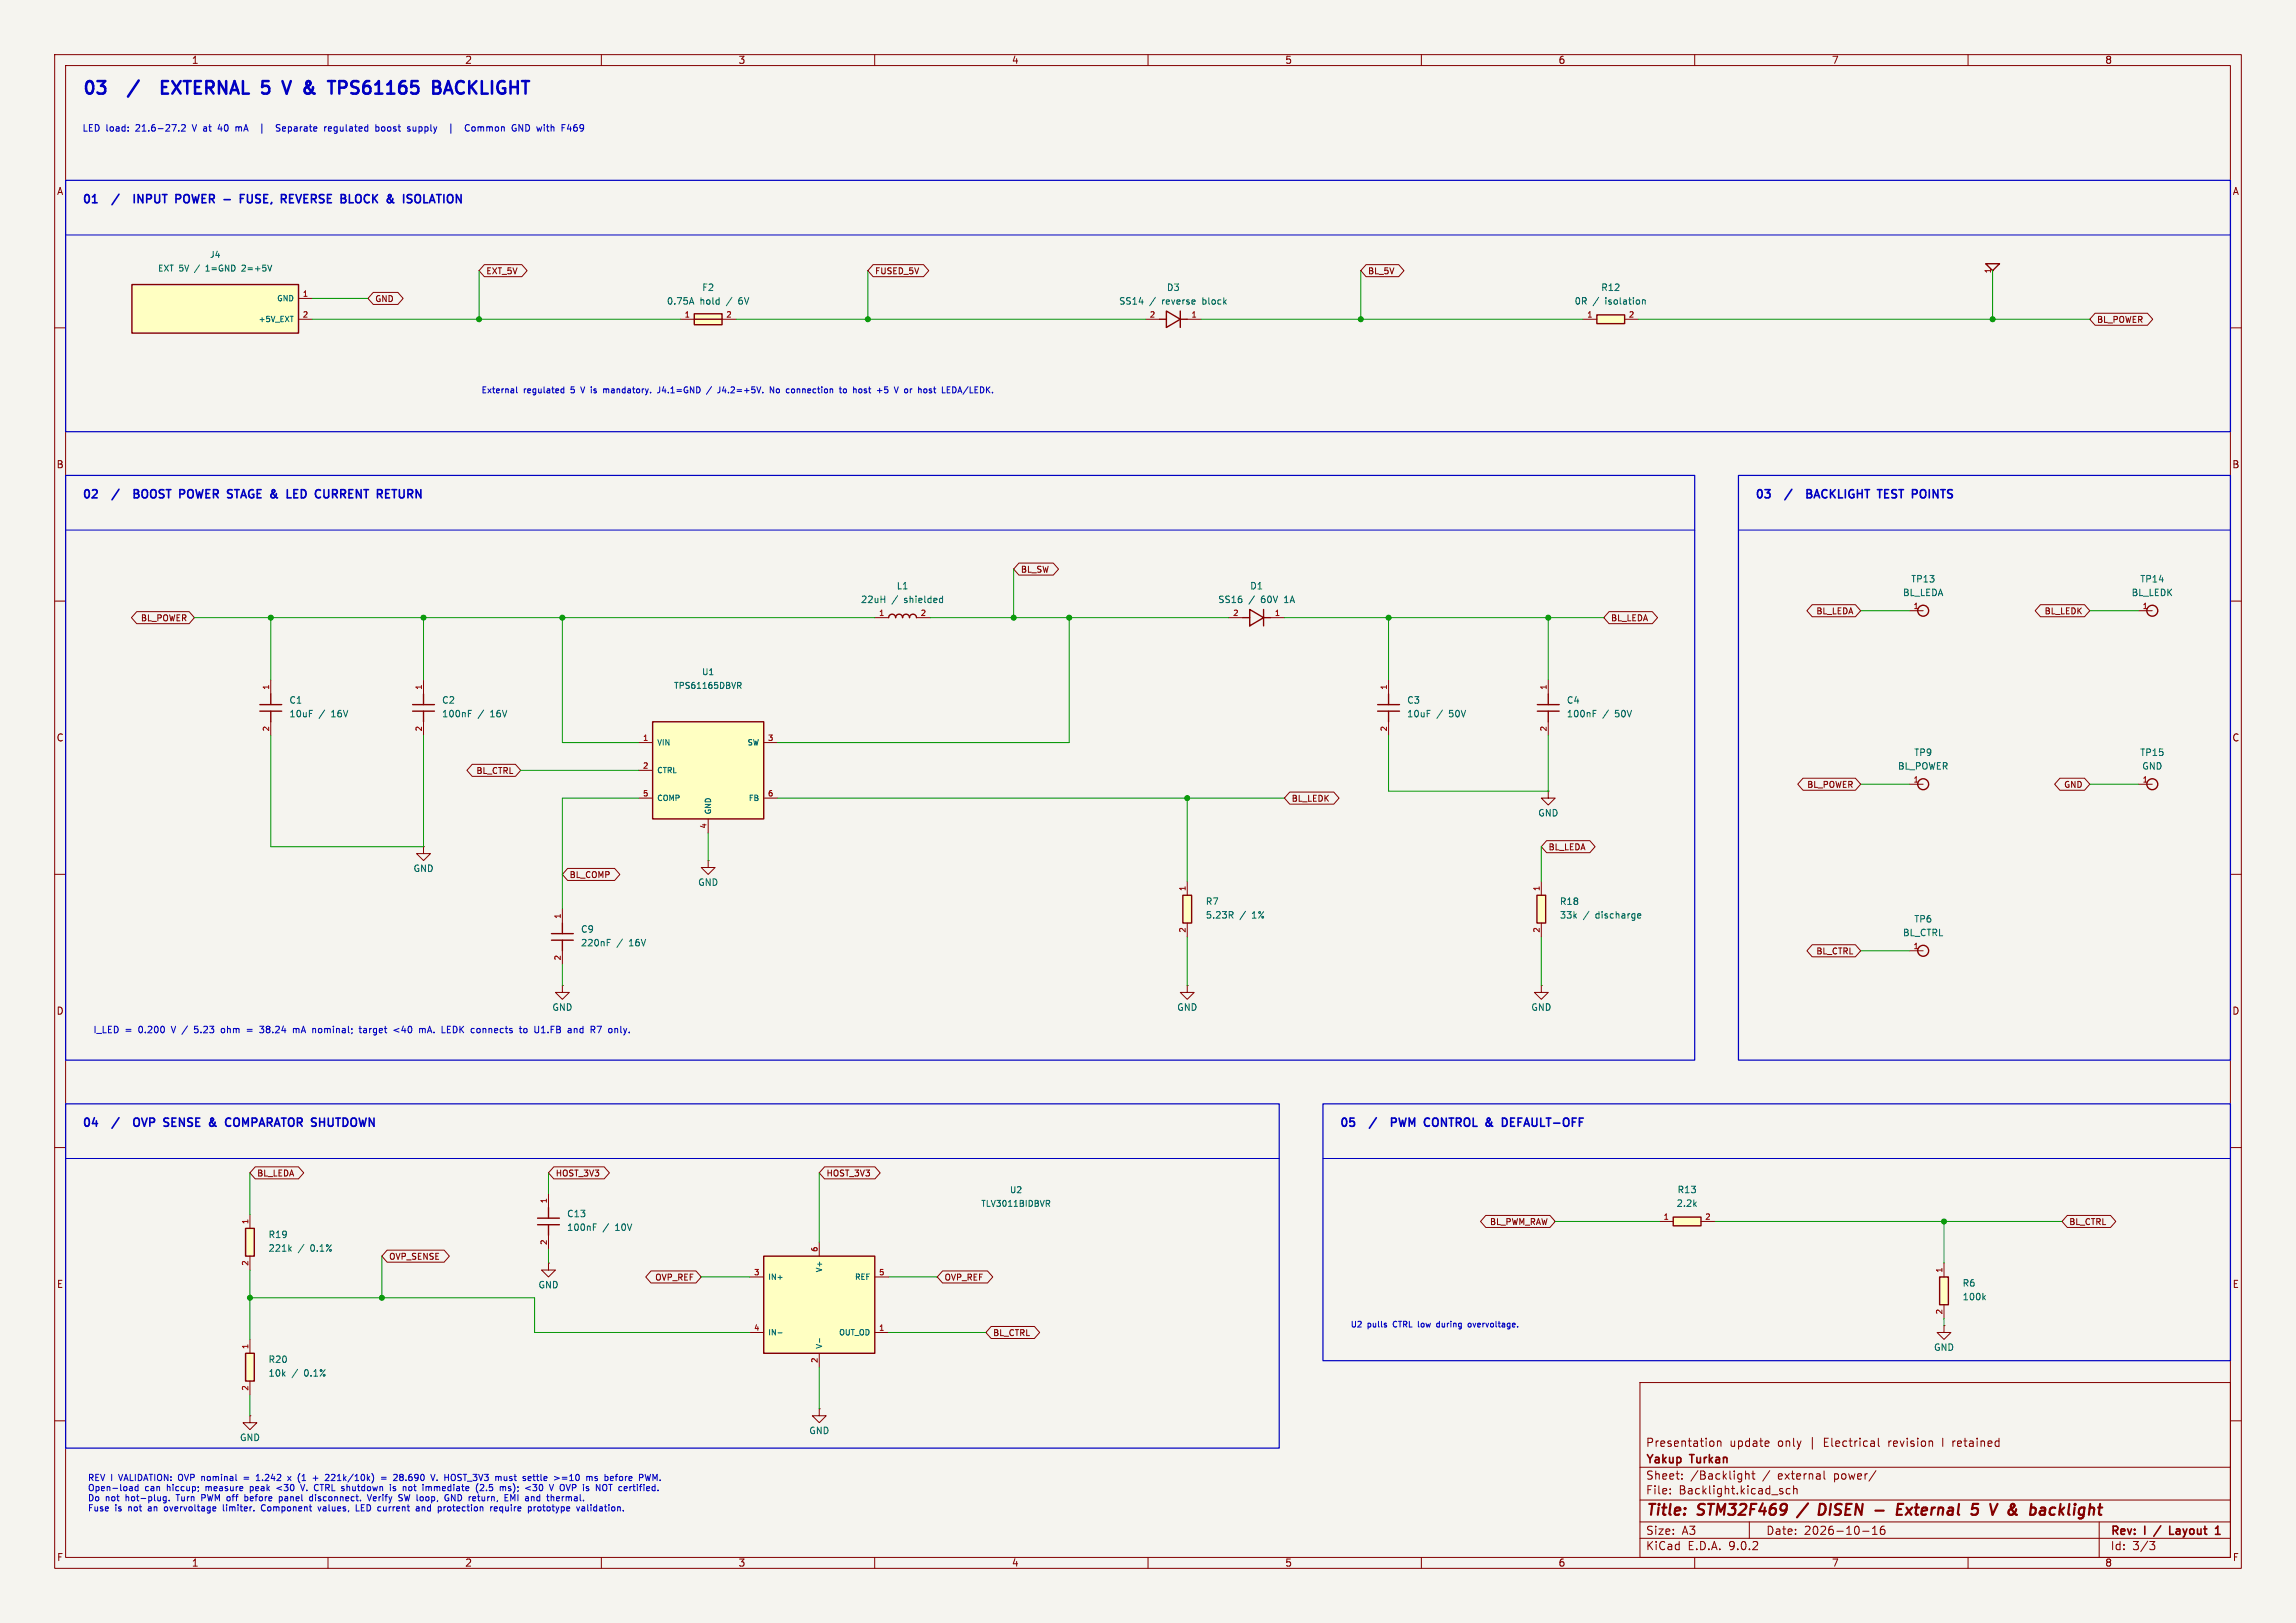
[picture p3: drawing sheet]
<svg xmlns="http://www.w3.org/2000/svg" width="420mm" height="297mm" viewBox="0 0 420 297" stroke-linecap="round" stroke-linejoin="round" font-family="sans-serif">
<defs><g id="words">
<g font-size="3.2" fill="#0000c2">
<text x="15" y="18.4">03</text>
<text x="32.5" y="18.4">EXTERNAL 5</text>
<text x="56.7" y="18.4">V</text>
<text x="61.3" y="18.4">&amp;</text>
<text x="66.8" y="18.4">TPS61165</text>
<text x="86.7" y="18.4">BACKLIGHT</text>
</g>
<g font-size="2.8" fill="#840000">
<text x="301" y="277.9">Title:</text>
<text x="310.6" y="277.9">STM32F469</text>
<text x="334.3" y="277.9">DISEN</text>
<text x="350.2" y="277.9">External</text>
<text x="364.7" y="277.9">5</text>
<text x="369" y="277.9">V &amp;</text>
<text x="377.8" y="277.9">backlight</text>
</g>
<g font-size="2.1" fill="#0000c2">
<text x="15" y="38">01</text>
<text x="26.4" y="38">INPUT</text>
<text x="34.6" y="38">POWER</text>
<text x="44" y="38">-</text>
<text x="47.6" y="38">FUSE,</text>
<text x="55.7" y="38">REVERSE</text>
<text x="67.3" y="38">BLOCK</text>
<text x="76.3" y="38">&amp;</text>
<text x="79.9" y="38">ISOLATION</text>
<text x="15" y="92">02</text>
<text x="26.4" y="92">BOOST</text>
<text x="35.4" y="92">POWER</text>
<text x="44.7" y="92">STAGE &amp;</text>
<text x="56.8" y="92">LED</text>
<text x="62.6" y="92">CURRENT</text>
<text x="74.5" y="92">RETURN</text>
<text x="321" y="92">03</text>
<text x="332.4" y="92">BACKLIGHT TEST</text>
<text x="352.9" y="92">POINTS</text>
<text x="15" y="207">04</text>
<text x="26.4" y="207">OVP</text>
<text x="32.5" y="207">SENSE</text>
<text x="41.4" y="207">&amp;</text>
<text x="45" y="207">COMPARATOR SHUTDOWN</text>
<text x="245" y="207">05</text>
<text x="256.4" y="207">PWM</text>
<text x="263.1" y="207">CONTROL</text>
<text x="274.9" y="207">&amp;</text>
<text x="278.5" y="207">DEFAULT-OFF</text>
</g>
<g font-size="2.1" fill="#840000">
<text x="301" y="268.2">Yakup</text>
<text x="301" y="265">Presentation</text>
<text x="309.3" y="268.2">Turkan</text>
<text x="316.4" y="265">update</text>
<text x="325.2" y="265">only</text>
<text x="331.2" y="265">|</text>
<text x="333.9" y="265">Electrical</text>
<text x="345.8" y="265">revision</text>
<text x="355.9" y="265">I retained</text>
<text x="301" y="273.7">File:</text>
<text x="301" y="271">Sheet:</text>
<text x="307.1" y="273.7">Backlight.kicad_sch</text>
<text x="309.2" y="271">/Backlight</text>
<text x="322.5" y="271">/</text>
<text x="325.4" y="271">external</text>
<text x="335.8" y="271">power/</text>
<text x="301" y="281.1">Size:</text>
<text x="307.6" y="281.1">A3</text>
<text x="323" y="281.1">Date:</text>
<text x="330" y="281.1">2026-10-16</text>
<text x="386" y="281.3">Rev:</text>
<text x="392.4" y="281.3">I</text>
<text x="398.1" y="281.3">Layout</text>
<text x="301" y="283.9">KiCad</text>
<text x="308.7" y="283.9">E.D.A.</text>
<text x="316.3" y="283.9">9.0.2</text>
<text x="386" y="283.9">Id:</text>
<text x="390.1" y="283.9">3/3</text>
</g>
<g font-size="1.8" fill="#840000">
<text x="35" y="11.9">1</text>
<text x="85" y="11.9">2</text>
<text x="135" y="11.9">3</text>
<text x="185" y="11.9">4</text>
<text x="235" y="11.9">5</text>
<text x="285" y="11.9">6</text>
<text x="335" y="11.9">7</text>
<text x="385" y="11.9">8</text>
<text x="10.3" y="35.9">A</text>
<text x="408.3" y="35.9">A</text>
<text x="10.3" y="85.9">B</text>
<text x="408.2" y="85.9">B</text>
<text x="10.3" y="135.9">C</text>
<text x="408.2" y="135.9">C</text>
<text x="10.3" y="185.9">D</text>
<text x="408.2" y="185.9">D</text>
<text x="10.3" y="235.9">E</text>
<text x="408.3" y="235.9">E</text>
<text x="10.3" y="285.9">F</text>
<text x="35" y="286.9">1</text>
<text x="85" y="286.9">2</text>
<text x="135" y="286.9">3</text>
<text x="185" y="286.9">4</text>
<text x="235" y="286.9">5</text>
<text x="285" y="286.9">6</text>
<text x="335" y="286.9">7</text>
<text x="385" y="286.9">8</text>
<text x="408.3" y="285.9">F</text>
</g>
<g font-size="1.7" fill="#0000c2">
<text x="15" y="24.4">LED load:</text>
<text x="25" y="24.4">21.6-27.2</text>
<text x="35.6" y="24.4">V at</text>
<text x="40.7" y="24.4">40</text>
<text x="44.1" y="24.4">mA</text>
<text x="52.4" y="24.4">Separate</text>
<text x="61.4" y="24.4">regulated</text>
<text x="71" y="24.4">boost</text>
<text x="77" y="24.4">supply</text>
<text x="85.1" y="24.4">|</text>
<text x="88.5" y="24.4">Common</text>
<text x="97.3" y="24.4">GND with</text>
<text x="106.8" y="24.4">F469</text>
<text x="17" y="189.4">I_LED</text>
<text x="22.9" y="189.4">=</text>
<text x="25.5" y="189.4">0.200</text>
<text x="31.8" y="189.4">V /</text>
<text x="36.3" y="189.4">5.23</text>
<text x="41.4" y="189.4">ohm</text>
<text x="46.3" y="189.4">=</text>
<text x="49" y="189.4">38.24</text>
<text x="55.2" y="189.4">mA</text>
<text x="59" y="189.4">nominal;</text>
<text x="67.8" y="189.4">target</text>
<text x="74.3" y="189.4">&lt;40</text>
<text x="79.2" y="189.4">mA.</text>
<text x="83.5" y="189.4">LEDK</text>
<text x="89.1" y="189.4">connects</text>
<text x="98.2" y="189.4">to</text>
<text x="101.2" y="189.4">U1.FB</text>
<text x="107.5" y="189.4">and</text>
<text x="111.9" y="189.4">R7</text>
<text x="115.3" y="189.4">only.</text>
</g>
<g font-size="1.7" fill="#006464">
<text x="128.3" y="53.4">F2</text>
<text x="213.3" y="53.4">D3</text>
<text x="292.8" y="53.4">R12</text>
<text x="121.9" y="55.9">0.75A</text>
<text x="128" y="55.9">hold</text>
<text x="133.1" y="55.9">/</text>
<text x="135.5" y="55.9">6V</text>
<text x="204.6" y="55.9">SS14</text>
<text x="210.3" y="55.9">/</text>
<text x="212.7" y="55.9">reverse</text>
<text x="220.3" y="55.9">block</text>
<text x="287.9" y="55.9">0R</text>
<text x="291.4" y="55.9">/</text>
<text x="293.8" y="55.9">isolation</text>
<text x="349.5" y="106.8">TP13</text>
<text x="391.4" y="106.8">TP14</text>
<text x="157.4" y="110.6">22uH</text>
<text x="163.2" y="110.6">/</text>
<text x="163.9" y="108.1">L1</text>
<text x="165.5" y="110.6">shielded</text>
<text x="222.7" y="110.6">SS16</text>
<text x="228.4" y="110.6">/</text>
<text x="228.6" y="108.1">D1</text>
<text x="230.8" y="110.6">60V</text>
<text x="235.3" y="110.6">1A</text>
<text x="348" y="109.3">BL_LEDA</text>
<text x="389.8" y="109.3">BL_LEDK</text>
<text x="52.8" y="129">C1</text>
<text x="52.8" y="131.5">10uF</text>
<text x="58.4" y="131.5">/</text>
<text x="60.7" y="131.5">16V</text>
<text x="80.8" y="129">C2</text>
<text x="80.8" y="131.5">100nF</text>
<text x="87.4" y="131.5">/</text>
<text x="89.8" y="131.5">16V</text>
<text x="257.3" y="129">C3</text>
<text x="257.3" y="131.5">10uF</text>
<text x="262.8" y="131.5">/</text>
<text x="265.2" y="131.5">50V</text>
<text x="286.5" y="129">C4</text>
<text x="286.5" y="131.5">100nF</text>
<text x="293.2" y="131.5">/</text>
<text x="295.6" y="131.5">50V</text>
<text x="347.1" y="141">BL_POWER</text>
<text x="350.1" y="138.5">TP9</text>
<text x="391.4" y="138.5">TP15</text>
<text x="391.8" y="141">GND</text>
<text x="281.3" y="149.6">GND</text>
<text x="75.5" y="159.8">GND</text>
<text x="127.6" y="162.3">GND</text>
<text x="220.5" y="165.8">R7</text>
<text x="285.2" y="165.8">R18</text>
<text x="106.2" y="170.9">C9</text>
<text x="106.2" y="173.4">220nF</text>
<text x="112.8" y="173.4">/</text>
<text x="115.2" y="173.4">16V</text>
<text x="220.5" y="168.3">5.23R</text>
<text x="226.8" y="168.3">/</text>
<text x="229.2" y="168.3">1%</text>
<text x="285.2" y="168.3">33k</text>
<text x="289.6" y="168.3">/</text>
<text x="292" y="168.3">discharge</text>
<text x="348" y="171.5">BL_CTRL</text>
<text x="350.1" y="169">TP6</text>
<text x="100.9" y="185.2">GND</text>
<text x="215.2" y="185.2">GND</text>
<text x="280" y="185.2">GND</text>
<text x="306.6" y="221">2.2k</text>
<text x="306.8" y="218.5">R13</text>
<text x="49" y="226.8">R19</text>
<text x="103.6" y="225.4">100nF</text>
<text x="103.6" y="222.9">C13</text>
<text x="110.3" y="225.4">/</text>
<text x="112.7" y="225.4">10V</text>
<text x="49" y="229.3">221k</text>
<text x="54.5" y="229.3">/</text>
<text x="56.9" y="229.3">0.1%</text>
<text x="98.4" y="236">GND</text>
<text x="358.9" y="235.6">R6</text>
<text x="358.9" y="238.1">100k</text>
<text x="49" y="249.6">R20</text>
<text x="353.7" y="247.4">GND</text>
<text x="49" y="252.1">10k</text>
<text x="53.4" y="252.1">/</text>
<text x="55.8" y="252.1">0.1%</text>
<text x="43.8" y="263.9">GND</text>
<text x="147.9" y="262.6">GND</text>
</g>
<g font-size="1.6" fill="#0000c2">
<text x="16" y="271.4">REV I</text>
<text x="16" y="273.2">Open-load</text>
<text x="16" y="275.1">Do</text>
<text x="19.3" y="275.1">not</text>
<text x="21.9" y="271.4">VALIDATION: OVP nominal</text>
<text x="23.1" y="275.1">hot-plug.</text>
<text x="26.5" y="273.2">can</text>
<text x="30.7" y="273.2">hiccup;</text>
<text x="32.7" y="275.1">Turn</text>
<text x="37.4" y="275.1">PWM off</text>
<text x="38" y="273.2">measure</text>
<text x="45.8" y="275.1">before</text>
<text x="46.3" y="273.2">peak</text>
<text x="47.9" y="271.4">1.242</text>
<text x="51.4" y="273.2">&lt;30</text>
<text x="52.3" y="275.1">panel</text>
<text x="54" y="271.4">x</text>
<text x="56" y="271.4">(1</text>
<text x="56.1" y="273.2">V.</text>
<text x="58.1" y="275.1">disconnect.</text>
<text x="58.8" y="273.2">CTRL shutdown</text>
<text x="59" y="271.4">+</text>
<text x="61.5" y="271.4">221k/10k)</text>
<text x="69" y="275.1">Verify</text>
<text x="71.9" y="271.4">=</text>
<text x="73.1" y="273.2">is</text>
<text x="74.4" y="271.4">28.690</text>
<text x="74.9" y="275.1">SW loop,</text>
<text x="75.7" y="273.2">not</text>
<text x="79.5" y="273.2">immediate</text>
<text x="81.5" y="271.4">V.</text>
<text x="83.8" y="275.1">GND return,</text>
<text x="84.2" y="271.4">HOST_3V3</text>
<text x="89.5" y="273.2">(2.5</text>
<text x="93.7" y="271.4">must</text>
<text x="94.1" y="273.2">ms);</text>
<text x="95.2" y="275.1">EMI</text>
<text x="99" y="273.2">&lt;30</text>
<text x="99" y="271.4">settle</text>
<text x="99.2" y="275.1">and</text>
<text x="103.4" y="275.1">thermal.</text>
<text x="103.7" y="273.2">V OVP is</text>
<text x="104.9" y="271.4">&gt;=10</text>
<text x="111" y="271.4">ms</text>
<text x="112.8" y="273.2">NOT certified.</text>
<text x="114.6" y="271.4">before</text>
<text x="16" y="276.9">Fuse</text>
<text x="21" y="276.9">is</text>
<text x="23.6" y="276.9">not</text>
<text x="27.5" y="276.9">an</text>
<text x="30.7" y="276.9">overvoltage</text>
<text x="41.6" y="276.9">limiter.</text>
<text x="48.9" y="276.9">Component</text>
<text x="59.5" y="276.9">values,</text>
<text x="66.6" y="276.9">LED current</text>
<text x="78.1" y="276.9">and</text>
<text x="82.3" y="276.9">protection</text>
<text x="92.1" y="276.9">require</text>
<text x="99.2" y="276.9">prototype</text>
<text x="108.4" y="276.9">validation.</text>
</g>
<g font-size="1.5" fill="#006464">
<text x="38.3" y="47.4">J4</text>
<text x="28.8" y="49.9">EXT 5V</text>
<text x="35.8" y="49.9">/</text>
<text x="38.1" y="49.9">1=GND</text>
<text x="44.9" y="49.9">2=+5V</text>
<text x="128.3" y="123.7">U1</text>
<text x="123.2" y="126.2">TPS61165DBVR</text>
<text x="179.4" y="221">TLV3011BIDBVR</text>
<text x="184.6" y="218.5">U2</text>
</g>
<g font-size="1.5" fill="#840000">
<text x="88.9" y="50.4">EXT_5V</text>
<text x="160" y="50.4">FUSED_5V</text>
<text x="250.2" y="50.4">BL_5V</text>
<text x="68.5" y="55.5">GND</text>
<text x="383.5" y="59.3">BL_POWER</text>
<text x="186.7" y="105">BL_SW</text>
<text x="25.7" y="113.9">BL_POWER</text>
<text x="294.6" y="113.9">BL_LEDA</text>
<text x="332.1" y="112.6">BL_LEDA</text>
<text x="373.9" y="112.6">BL_LEDK</text>
<text x="87" y="141.8">BL_CTRL</text>
<text x="236.2" y="146.9">BL_LEDK</text>
<text x="330.5" y="144.4">BL_POWER</text>
<text x="377.4" y="144.4">GND</text>
<text x="283.2" y="155.8">BL_LEDA</text>
<text x="104.1" y="160.9">BL_COMP</text>
<text x="332.1" y="174.8">BL_CTRL</text>
<text x="47" y="215.5">BL_LEDA</text>
<text x="101.6" y="215.5">HOST_3V3</text>
<text x="151.1" y="215.5">HOST_3V3</text>
<text x="272.4" y="224.4">BL_PWM_RAW</text>
<text x="378.4" y="224.4">BL_CTRL</text>
<text x="71.1" y="230.7">OVP_SENSE</text>
<text x="119.7" y="234.5">OVP_REF</text>
<text x="172.7" y="234.5">OVP_REF</text>
<text x="181.6" y="244.7">BL_CTRL</text>
</g>
<g font-size="1.5" fill="#0000c2">
<text x="88" y="72.3">External</text>
<text x="95.8" y="72.3">regulated</text>
<text x="104.6" y="72.3">5</text>
<text x="106.7" y="72.3">V is</text>
<text x="111.2" y="72.3">mandatory.</text>
<text x="121.4" y="72.3">J4.1=GND</text>
<text x="130.7" y="72.3">/</text>
<text x="132.9" y="72.3">J4.2=+5V.</text>
<text x="142.7" y="72.3">No</text>
<text x="145.9" y="72.3">connection</text>
<text x="155.9" y="72.3">to</text>
<text x="158.6" y="72.3">host</text>
<text x="163.2" y="72.3">+5</text>
<text x="166.7" y="72.3">V or</text>
<text x="171.5" y="72.3">host</text>
<text x="176.1" y="72.3">LEDA/LEDK.</text>
<text x="247" y="243.3">U2</text>
<text x="250.1" y="243.3">pulls</text>
<text x="255" y="243.3">CTRL low</text>
<text x="263.5" y="243.3">during</text>
<text x="269.5" y="243.3">overvoltage.</text>
</g>
<g font-size="1.4" fill="#a90000">
<text x="364.2" y="50.1" transform="rotate(-90 364.2 50.1)">1</text>
<text x="55.3" y="54.4">1</text>
<text x="55.3" y="58.2">2</text>
<text x="125.1" y="58.2">1</text>
<text x="132.7" y="58.2">2</text>
<text x="210.2" y="58.2">2</text>
<text x="217.8" y="58.2">1</text>
<text x="290.2" y="58.2">1</text>
<text x="297.8" y="58.2">2</text>
<text x="160.7" y="112.8">1</text>
<text x="168.3" y="112.8">2</text>
<text x="225.5" y="112.8">2</text>
<text x="233.1" y="112.8">1</text>
<text x="349.9" y="111.5">1</text>
<text x="391.8" y="111.5">1</text>
<text x="49.3" y="126.3" transform="rotate(-90 49.3 126.3)">1</text>
<text x="77.2" y="126.3" transform="rotate(-90 77.2 126.3)">1</text>
<text x="253.7" y="126.3" transform="rotate(-90 253.7 126.3)">1</text>
<text x="283" y="126.3" transform="rotate(-90 283 126.3)">1</text>
<text x="49.3" y="134" transform="rotate(-90 49.3 134)">2</text>
<text x="77.2" y="134" transform="rotate(-90 77.2 134)">2</text>
<text x="117.5" y="135.6">1</text>
<text x="140.4" y="135.6">3</text>
<text x="253.7" y="134" transform="rotate(-90 253.7 134)">2</text>
<text x="283" y="134" transform="rotate(-90 283 134)">2</text>
<text x="117.5" y="140.7">2</text>
<text x="349.9" y="143.3">1</text>
<text x="391.8" y="143.3">1</text>
<text x="117.5" y="145.8">5</text>
<text x="140.4" y="145.8">6</text>
<text x="129.3" y="151.7" transform="rotate(-90 129.3 151.7)">4</text>
<text x="216.9" y="163.2" transform="rotate(-90 216.9 163.2)">1</text>
<text x="281.7" y="163.2" transform="rotate(-90 281.7 163.2)">1</text>
<text x="102.6" y="168.2" transform="rotate(-90 102.6 168.2)">1</text>
<text x="216.9" y="170.8" transform="rotate(-90 216.9 170.8)">2</text>
<text x="281.7" y="170.8" transform="rotate(-90 281.7 170.8)">2</text>
<text x="349.9" y="173.7">1</text>
<text x="102.6" y="175.9" transform="rotate(-90 102.6 175.9)">2</text>
<text x="100.1" y="220.3" transform="rotate(-90 100.1 220.3)">1</text>
<text x="45.5" y="224.1" transform="rotate(-90 45.5 224.1)">1</text>
<text x="100.1" y="227.9" transform="rotate(-90 100.1 227.9)">2</text>
<text x="304.2" y="223.3">1</text>
<text x="311.8" y="223.3">2</text>
<text x="45.5" y="231.7" transform="rotate(-90 45.5 231.7)">2</text>
<text x="137.8" y="233.4">3</text>
<text x="149.6" y="229.2" transform="rotate(-90 149.6 229.2)">6</text>
<text x="160.7" y="233.4">5</text>
<text x="355.3" y="233" transform="rotate(-90 355.3 233)">1</text>
<text x="137.8" y="243.6">4</text>
<text x="160.7" y="243.6">1</text>
<text x="355.3" y="240.6" transform="rotate(-90 355.3 240.6)">2</text>
<text x="45.5" y="247" transform="rotate(-90 45.5 247)">1</text>
<text x="149.6" y="249.5" transform="rotate(-90 149.6 249.5)">2</text>
<text x="45.5" y="254.6" transform="rotate(-90 45.5 254.6)">2</text>
</g>
<g font-size="1.4" fill="#006464">
<text x="47.2" y="59.1">+5V_EXT</text>
<text x="50.6" y="55.3">GND</text>
<text x="120.1" y="136.6">VIN</text>
<text x="136.6" y="136.6">SW</text>
<text x="120.1" y="141.7">CTRL</text>
<text x="120.1" y="146.8">COMP</text>
<text x="130.3" y="149.1" transform="rotate(-90 130.3 149.1)">GND</text>
<text x="136.8" y="146.8">FB</text>
<text x="150.6" y="233" transform="rotate(-90 150.6 233)">V+</text>
<text x="140.4" y="234.4">IN+</text>
<text x="156.3" y="234.4">REF</text>
<text x="140.4" y="244.6">IN-</text>
<text x="153.3" y="244.6">OUT_OD</text>
<text x="150.6" y="246.9" transform="rotate(-90 150.6 246.9)">V-</text>
</g>
</g></defs>
<path d="M0 0h420v297h-420z" fill="#f5f4ef" stroke="#f5f4ef" stroke-width=".18"/>
<g fill="none" stroke="#840000" stroke-width=".18">
<path d="M10 10h400v277h-400zM12 12h396v273h-396zM60 10v2M110 10v2M160 10v2M210 10v2M260 10v2M310 10v2M360 10v2M10 60h2M408 60h2M10 110h2"/>
<path d="M408 110h2M10 160h2M408 160h2M10 210h2M408 210h2M300 253h108v32h-108zM10 260h2M300 278.5h108M300 274.5h108M300 268.5h108M305.5 273.2v.2M305.5 272.5v.1"/>
<path d="M307.7 270.5v.2M307.7 269.8v.1M313.2 263.7l.3 .3v.4l-.3 .3M314.2 263.8l.2-.1 .3 .1 .1 .9M314.2 263.7v1M319.3 269.2v1.5M319.3 269.8l.2-.1 .4 .1v.9M320 278.5v3M320.4 269.7h.6M320.7 269.2v1.3l.3 .2M323.4 263.7l.2 .3-.7 .2M323.5 264.6l-.1 .1"/>
<path d="M325.9 272.9l.3 .2-.3 .3M325.9 272.4l.2 .1M327.4 272.5l-.4-.1-.3 .3v.4l.2 .2h.5M328.1 272.5l.2-.1 .4 .1v.9M328.1 271.9v1.5M333.7 269.2v1.3l.2 .2M342.5 279.7l.4-.4v1.5M343.2 269.1l-1.3 1.9M343.6 263.2v1.3l.2 .2M344.7 279.3a.59 .59 0 0 0-.8 .6v.6l.2 .2 .4 .1 .2-.2 .1-.5-.1-.2h-.5l-.3 .2M384 278.5v6.5M408 260h2"/>
<path d="M60 285v2M110 285v2M160 285v2M210 285v2M260 285v2M300 281.5h108M310 285v2M340.7 280.2h1.2M342.5 280.8h.9M360 285v2M393.2 282.1h1l-.5 .6 .4 .1 .1 .5-.3 .3h-.5"/>
</g>
<path d="M395.3 279.2l-1.3 1.9M396.9 279.3v1.5h.7M405.5 279.5l.2-.2v1.5M405.3 280.8h.8" fill="none" stroke="#840000" stroke-width=".3"/>
<path d="M330.7 275.1l-2 2.6M333.7 275.3l-.8-.1-.2 2h.4l.6-.3M343 276.4h1.6M347.1 276.2h.7M348.2 275.2h-1l-.2 2h.9M348.7 275.9l.9 1.3M349.8 275.9l-1.2 1.3M368.5 275.6l-.9 .7a.52 .52 0 0 0-.1 .8 .52 .52 0 0 0 .8-.1l.3-.4M368.5 275.5l-.2-.3a.41 .41 0 0 0-.5 .5l.2 .6 .7 .8M376.9 275.2l-.2 2M377 276.4l.4 .8M377.6 275.9l-.9 .7" fill="none" stroke="#840000" stroke-width=".4"/>
<path d="M139.7 229.9h20.3v17.7h-20.3z" fill="#ffffc2"/>
<path d="M139.7 229.9h20.3v17.7h-20.3z" fill="none" stroke="#840000" stroke-width=".25"/>
<path d="M137.2 233.7h2.5M149.9 227.3v2.6M160 233.7h2.6M137.2 243.8h2.5M149.9 247.6v2.6M160 243.8h2.6" fill="none" stroke="#840000" stroke-width=".18"/>
<path d="M191.4 219.7h.4l.2 .2-.1 .3h-.5M191.6 220.2l.4 .6M142.3 243.9h.8M149.9 244.9v.8" fill="none" stroke="#006464" stroke-width=".18"/>
<path d="M354.8 233.7h1.6v5.1h-1.6z" fill="#ffffc2"/>
<path d="M354.8 233.7h1.6v5.1h-1.6z" fill="none" stroke="#840000" stroke-width=".25"/>
<path d="M355.6 231.1v2.6M355.6 238.8v2.5" fill="none" stroke="#840000" stroke-width=".18"/>
<path d="M362.8 237.4l.4 .5M363.2 237.1l-.5 .4" fill="none" stroke="#006464" stroke-width=".18"/>
<path d="M306.1 222.7h5v1.6h-5z" fill="#ffffc2"/>
<g fill="none" stroke="#840000" stroke-width=".25">
<path d="M47.5 128.9h4M47.5 130.1h4M49.5 127v1.9M49.5 130.1v2M75.5 128.9h4M75.5 130.1h4M77.5 127v1.9M77.5 130.1v2M252 128.9h4M252 130.1h4M254 127v1.9M254 130.1v2"/>
<path d="M281.2 128.9h4M281.2 130.1h4M283.2 127v1.9M283.2 130.1v2M306.1 222.7h5v1.6h-5z"/>
<circle cx="351.8" cy="111.8" r="1"/>
<circle cx="393.7" cy="111.8" r="1"/>
</g>
<g fill="none" stroke="#840000" stroke-width=".18">
<path d="M349.2 111.8h2.6M391.2 111.8h2.5M49.5 124.5v2.5M49.5 132.1v2.5M77.5 124.5v2.5M77.5 132.1v2.5M254 124.5v2.5M254 132.1v2.5M283.2 124.5v2.5M283.2 132.1v2.5M283.2 144.8v1.3h1.3l-1.3 1.2-1.3-1.2h1.3M283.2 144.8h.1"/>
<path d="M303.5 223.5h2.6M311.1 223.5h2.6M355.6 242.6v1.2h1.3l-1.3 1.3-1.3-1.3h1.3M355.6 242.6h.1"/>
</g>
<path d="M85.7 130.6h.4M85.7 130h.5M291.4 130.6h.4M291.4 130h.6" fill="none" stroke="#006464" stroke-width=".18"/>
<path d="M119.4 132.1h20.3v17.8h-20.3z" fill="#ffffc2"/>
<g fill="none" stroke="#840000" stroke-width=".25">
<path d="M227.3 113h1.3M228.6 111.5l2.5 1.5-2.5 1.5zM231.1 113h1.3M231.1 111.5v3M119.4 132.1h20.3v17.8h-20.3zM100.9 170.9h4M100.9 172h4M102.9 168.9v2M102.9 172v2"/>
<circle cx="351.8" cy="143.5" r="1"/>
</g>
<g fill="none" stroke="#840000" stroke-width=".18">
<path d="M224.8 113h2.5M232.4 113h2.5M116.8 135.9h2.6M139.7 135.9h2.5M77.5 154.9v1.3h1.2l-1.2 1.3-1.3-1.3h1.3M77.5 154.9h.1M116.8 141h2.6M116.8 146.1h2.6M129.5 157.5v1.3h1.3l-1.3 1.2-1.2-1.2h1.2M129.5 157.5h.1M129.5 149.9v2.5M139.7 146.1h2.5"/>
<path d="M349.2 143.5h2.6M102.9 166.4v2.5M102.9 174v2.5M102.9 180.3v1.3h1.2l-1.2 1.3-1.3-1.3h1.3M102.9 180.3h.1"/>
</g>
<path d="M134.9 124.9h.5l.2 .2-.1 .3h-.6M135.2 125.4l.4 .6M111.1 172.5h.4M111.1 171.9h.5" fill="none" stroke="#006464" stroke-width=".18"/>
<path d="M44.9 224.8h1.6v5.1h-1.6z" fill="#ffffc2"/>
<path d="M162.6 113a.63 .63 0 0 1 .6-.6 .63 .63 0 0 1 .6 .6 .63 .63 0 0 1 .7-.6 .63 .63 0 0 1 .6 .6 .63 .63 0 0 1 .6-.6 .63 .63 0 0 1 .7 .6 .63 .63 0 0 1 .6-.6 .63 .63 0 0 1 .6 .6M44.9 224.8h1.6v5.1h-1.6z" fill="none" stroke="#840000" stroke-width=".25"/>
<path d="M160 113h2.6M167.6 113h2.6M45.7 222.2v2.6M45.7 229.9v2.5M149.9 257.8v1.3h1.2l-1.2 1.2-1.3-1.2h1.3M149.9 257.8h.1" fill="none" stroke="#840000" stroke-width=".18"/>
<path d="M172.1 109.5h.3M172.4 109.1v1.2M172.4 110.2l-.3 .1M53 228.5l.3 .5M53.3 228.2l-.5 .4" fill="none" stroke="#006464" stroke-width=".18"/>
<path d="M44.9 247.6h1.6v5.1h-1.6z" fill="#ffffc2"/>
<path d="M98.3 222.9h4M98.3 224.1h4M100.3 221v1.9M100.3 224.1v2M44.9 247.6h1.6v5.1h-1.6z" fill="none" stroke="#840000" stroke-width=".25"/>
<path d="M217.2 180.3v1.3h1.2l-1.2 1.3-1.3-1.3h1.3M217.2 180.3h.1M100.3 218.4v2.6M100.3 231.1v1.3h1.3l-1.3 1.3-1.2-1.3h1.2M100.3 231.1h.1M100.3 226.1v2.5M45.7 259.1v1.2h1.3l-1.3 1.3-1.3-1.3h1.3M45.7 259.1h.1M45.7 245.1v2.5M45.7 252.7v2.6" fill="none" stroke="#840000" stroke-width=".18"/>
<path d="M108.5 224.5h.4M108.5 224h.6" fill="none" stroke="#006464" stroke-width=".18"/>
<path d="M216.4 163.8h1.6v5.1h-1.6z" fill="#ffffc2"/>
<path d="M216.4 163.8h1.6v5.1h-1.6z" fill="none" stroke="#840000" stroke-width=".25"/>
<path d="M217.2 161.3v2.5M217.2 168.9v2.6M281.9 180.3v1.3h1.3l-1.3 1.3-1.2-1.3h1.2M281.9 180.3h.1" fill="none" stroke="#840000" stroke-width=".18"/>
<path d="M225.1 167.4l.4 .6M225.4 166.9l.1 .1-.1 .4" fill="none" stroke="#006464" stroke-width=".18"/>
<path d="M292.1 57.6h5.1v1.6h-5.1z" fill="#ffffc2"/>
<path d="M212.1 58.4h1.3M213.4 56.9l2.5 1.5-2.5 1.5zM215.9 58.4h1.3M215.9 56.9v3M292.1 57.6h5.1v1.6h-5.1zM363.2 48.3h2.6l-1.3 1.2z" fill="none" stroke="#840000" stroke-width=".25"/>
<path d="M209.5 58.4h2.6M217.2 58.4h2.5M289.6 58.4h2.5M297.2 58.4h2.5" fill="none" stroke="#840000" stroke-width=".18"/>
<path d="M300.4 54.9v.8M300.4 55l.2-.1h.3l.1 .8" fill="none" stroke="#006464" stroke-width=".18"/>
<path d="M127 57.4h5.1v2h-5.1z" fill="#ffffc2"/>
<path d="M127 57.4h5.1v2h-5.1zM127 58.4h5.1" fill="none" stroke="#840000" stroke-width=".25"/>
<path d="M124.5 58.4h2.5M132.1 58.4h2.5" fill="none" stroke="#840000" stroke-width=".18"/>
<path d="M126.5 54.5l.4 1.2" fill="none" stroke="#006464" stroke-width=".18"/>
<path d="M281.1 163.8h1.6v5.1h-1.6z" fill="#ffffc2"/>
<g fill="none" stroke="#840000" stroke-width=".25">
<path d="M281.1 163.8h1.6v5.1h-1.6z"/>
<circle cx="393.7" cy="143.5" r="1"/>
</g>
<path d="M391.2 143.5h2.5M281.9 161.3v2.5M281.9 168.9v2.6" fill="none" stroke="#840000" stroke-width=".18"/>
<path d="M299.7 167.2l.4 .1v.2l-.5 .1M300.1 168h-.4" fill="none" stroke="#006464" stroke-width=".18"/>
<path d="M24.1 52.1h30.5v8.9h-30.5z" fill="#ffffc2"/>
<g fill="none" stroke="#840000" stroke-width=".25">
<path d="M24.1 52.1h30.5v8.9h-30.5z"/>
<circle cx="351.8" cy="174" r="1"/>
</g>
<g fill="none" stroke="#840000" stroke-width=".18">
<path d="M54.6 54.6h2.5M54.6 58.4h2.5M68.3 53.5h4.5l.9 1.1-.9 1.1h-4.5l-1-1.1zM88.6 48.4h6.9l.9 1.1-.9 1.1h-6.9l-1-1.1zM159.7 48.4h9.2l1 1.1-1 1.1h-9.2l-1-1.1zM249.9 48.4h6l.9 1.1-.9 1.1h-6l-1-1.1zM383.2 57.3h9.6l1 1.1-1 1.1h-9.6l-.9-1.1zM25 111.9h9.6l1 1.1-1 1.1h-9.6l-1-1.1zM186.4 103h6.3l.9 1.1-.9 1.1h-6.3l-1-1.1zM294.3 111.9h7.9l1 1.1-1 1.1h-7.9l-.9-1.1zM331.5 110.7h7.9l1 1.1-1 1.1h-7.9l-1-1.1zM373.2 110.7h8.1l1 1.1-1 1.1h-8.1l-.9-1.1z"/>
<path d="M86.4 139.9h7.9l.9 1.1-.9 1.1h-7.9l-1-1.1zM103.8 158.9h8.6l1 1.1-1 1.1h-8.6l-.9-1.1zM235.9 144.9h8.1l.9 1.2-.9 1.1h-8.1l-1-1.1zM282.9 153.8h7.9l1 1.1-1 1.1h-7.9l-1-1.1zM329.8 142.4h9.6l1 1.1-1 1.1h-9.6l-1-1.1zM376.8 142.4h4.5l1 1.1-1 1.1h-4.5l-1-1.1zM331.5 172.9h7.9l1 1.1-1 1.1h-7.9l-1-1.1zM349.2 174h2.6M46.7 213.5h7.9l1 1.1-1 1.1h-7.9l-1-1.1zM101.3 213.5h9.2l1 1.1-1 1.1h-9.2l-1-1.1zM150.8 213.5h9.2l1 1.1-1 1.1h-9.2l-.9-1.1zM70.8 228.8h10.4l1 1.1-1 1.1h-10.4l-1-1.1z"/>
<path d="M119.1 232.6h8.2l1 1.1-1 1.1h-8.2l-1-1.1zM172.4 232.6h8.2l1 1.1-1 1.1h-8.2l-1-1.1zM271.8 222.4h11.7l1 1.1-1 1.1h-11.7l-1-1.1zM378.2 222.4h7.9l.9 1.1-.9 1.1h-7.9l-1-1.1zM181.3 242.7h7.9l1 1.1-1 1.1h-7.9l-1-1.1z"/>
</g>
<path d="M37.7 49.6h.6M37.8 48.8h-.1M44.4 48.5l-.1 .1M44.8 49l-.6 .6h.7M53.1 57.9h.6" fill="none" stroke="#006464" stroke-width=".18"/>
<g fill="none" stroke="#0000c2" stroke-width=".18">
<path d="M23.4 23.9v.1M23.4 23.3v.1M32.7 23.9v.1M33.2 22.9l.5-.1 .2 .3-.7 .9h.7M40.2 22.7l-.3 .9h.7M43.2 23.2v.8M43.6 23.3l-.3-.1-.1 .1M47.9 22.7v1.7M51.2 22.9l-.4-.1-.3 .2 .1 .3 .6 .2v.4l-.2 .1-.5-.1M52.1 23.2l-.4 .2v.5l.4 .1M52.2 23.5l-.5 .1M59.6 23.2h.1"/>
<path d="M60.1 23.6l.5-.1v-.2l-.4-.1-.1 .2v.5h.5M68.8 23.3l.3-.1 .2 .2-.1 .5h-.4M69.9 23.3l.3-.1 .2 .2v.4l-.2 .2-.3-.1-.1-.1zM76.1 23.9l-.2 .1-.3-.1M76.1 23.2v.8M82.5 22.7v1.7M86.4 23.3l.3-.1 .2 .2v.4l-.2 .2-.3-.1-.1-.1zM87.4 23.3l.4-.1 .2 .2M87.4 23.2v.8M96.8 23l-.6-.2v1.2l.6-.2M105.3 22.8h.2M105.4 23.3l.2 .2v.3l-.2 .2"/>
<path d="M106.2 24h.2M106.5 22.8l-.3 .1-.1 .1v.4l.4 .1M12 43h396M94.5 70.8v.9l.1 .2M102.6 71.7l.2 .2 .3-.1M103.1 70.8v1.1M103.1 71.2h-.3l-.2 .2M106.2 70.8l.4 1.1M110.4 71.2v.7M110.8 71.2l-.4 .1M120.7 70.8l-.1 .9-.3 .2M130.2 70.7l-1 1.5"/>
<path d="M131.7 70.8l-.1 .9M132.4 70.7l-.2 .8h.6M141.5 70.8v1.1l-.6-1.1v1.1M142.4 71.2l-.4 .2 .1 .4 .3 .1M145 71.2l.4 .2-.1 .4-.3 .1M153.5 71.2h.4M153.7 71.8l.2 .1M154.4 71.2h.2l.2 .2v.3l-.2 .2-.3-.2zM158.1 71.8l.3 .1M158.2 71.2l-.1 .1 .1 .2M161.9 70.8h.5M162 71.2h.2l.2 .2v.4l-.4 .1"/>
<path d="M165.6 71.2h.2l.2 .2v.3l-.2 .2-.3-.2zM170.8 71.2h.4M170.9 70.8v.9l.2 .2M174.8 71.1v.5M175.2 71.9l.4-1.1 .3 1.1M175.3 71.6h.5M12 97h298M318 97h90M35.6 188.9l.4 .1M36.2 187.8h-.6v.6l.4-.1M41 188.3l-.3-.1-.2 .2 .1 .5h.4M45.2 188.4h.9"/>
<path d="M45.2 188.7h.9M47.5 187.8h.7l-.4 .5 .4 .1v.4l-.2 .2h-.3M53.7 188.3l.3-.1 .2 .2M54.2 188.4l.2-.2 .2 .1 .1 .7M54.2 188.4v.6M58.3 188.9l.3 .1M58.6 188.2l-.3 .1M65.7 188.2h.4M65.8 187.8v1l.3 .2M66.5 188.3h.5v.7M67 188.5h-.4l-.1 .2 .1 .3 .4-.1M73 188.2l-.9 .3 .9 .4"/>
<path d="M73.8 187.7l-.3 .9h.7M77.6 188.2l.2 .2v.6M78.2 189l.4-1.2 .4 1.2M78.3 188.7h.6M83.2 187.8h-.3v1.2h.3M88.7 188.2l-.3 .1M96.3 188.3l.1 .1-.1 .5M100.2 188.9v.1M106.3 188.2l.3 .1M106.6 188.9l-.3 .1M106.6 187.8v1.2M111.4 188.3l-.1 .1 .1 .5"/>
<path d="M114.6 188.2l-.2 .8M12 212h222M242 212h166M253.6 242.5v.3M263.2 242.1l-.4 .2 .1 .4 .3 .1M269.1 242.2l-.3-.1-.2 .2 .1 .5 .4-.1M23.8 272l.4 .1v.7M24.2 272.7l-.4 .1M24.2 272.3l-.4 .1M25.2 272.1l-.3-.1-.2 .3 .1 .4h.4M25.2 271.6v1.2M30.2 275.8l-.1 .2 .1 .4"/>
<path d="M30.3 273.9l-.4 .1-.1 .4 .3 .2h.3M30.4 273.9v.9l-.2 .2h-.3M30.9 274.5v.1M36.3 272.1v.1M36.3 272.7l-.1 .3M36.9 274.1h.4M37.3 273.5h-.4v1.1M39.4 275.8l.1 .2-.6 .1M40.9 275.4v.9l.1 .2M44.6 270.3h.9M44.6 270.7h.9M44.8 273.9h.3l.2 .2"/>
<path d="M44.8 273.5v1.1M45.3 274.4l-.2 .2h-.3M45.8 272v1.2M45.8 272.7l.1 .1M45.9 272l-.1 .1M46.9 270.9h.6M46.9 270.1l.3-.3v1.1M47.9 275.6a.53 .53 0 0 0 0 .7 .53 .53 0 0 0 .6 .1M51.1 273.9h.3l.2 .2-.1 .5h-.4M51.1 273.9v1.1M51.5 272l-.8 .4 .8 .3M52.6 270.2l.6 .7"/>
<path d="M53.2 270.2l-.6 .7M54.9 269.6l-.2 .4M55 271.6l.4 1.2 .3-1.2M55.3 270.9h.6M55.6 269.8l-.3 .3M56.7 274.5l.5 .1M57.2 273.9l-.5 .1M57.2 273.5v1.1M57.3 270.5h.9M57.7 270.1v.8M58 271.6l.2 .2M58.2 275.7l.2 .8 .3-.8"/>
<path d="M58.2 272.7l-.2 .1M59.5 269.9l.5-.1 .2 .2M61.1 269.8l-.5 .1M61.2 270.3l-.6 .6h.7M65.2 275.4v1.1h.5M66.1 275.9h.4M66.6 275.4h-.5v1.1h.5M67.2 273.5l.4 1.1 .4-1.1M68.7 273.9l-.4 .1v.6h.4M68.8 274.2l-.5 .1M69.8 270.3h.8M69.8 270.7h.8"/>
<path d="M71.4 271.8h.1M71.4 272v.8M71.5 271.7l-.1 .1M72 269.9l.2-.1 .4 .1v.4M72.3 272.1l-.2-.1-.2 .2 .1 .2 .3 .1v.2h-.4M73.2 270.2v-.3l.3-.1 .3 .2-.3 .3M73.2 270.2l.1 .1M73.3 270.3h.2M73.3 270.3h-.1M73.5 270.3l.3 .2-.1 .3-.5 .1M74 273.5l.3 1.1 .2-.8M75.2 272.1l-.2-.1-.2 .3 .1 .4h.3"/>
<path d="M76.7 276.4l-.4 .1M76.7 275.9v.6M76.7 276l-.4 .1M77.2 275.7v.8M78.4 272.1v.1M78.4 272.2l.2-.2 .3 .1v.7M78.4 272.2v.6M80 270.8v.1M81.3 275.8l-.1 .2M83.2 273.5v1.1l-.6-1.1v1.1M83.7 270.9h.2M83.8 269.9v.3"/>
<path d="M87.3 273l.2 .2M88.5 272l-.7 .8h.7M89 272.7v.1M89.8 275.8v.2M90.5 275.8v.6h.4M90.9 275.8l.1 .2-.6 .1M91.5 275.8v.6l.3 .1M93.2 270.9h.1M93.4 270.2l-.2 .1 .2 .3M93.4 272.1l-.2-.1-.2 .2v.2l.4 .1v.2h-.4M93.4 273.5l.4 .8 .4-.8v1.1M94.7 273.5v1.1"/>
<path d="M97.5 270.2h.4M97.5 271.6h.7l-.4 .5 .3 .1v.5l-.1 .1-.5-.1M97.7 270.9h.2M97.7 275.7v.8M98 275.7l-.3 .3M98.1 270.2h.5M98.3 269.8v1l.3 .1M98.4 273.9h.3M98.7 274.6h-.3M98.8 275.8l-.2-.1-.2 .3 .1 .4h.3M102.3 273.9l.1 .3-.6 .1M102.5 271.8v.6a.39 .39 0 0 0 .2 .4 .39 .39 0 0 0 .5-.2"/>
<path d="M102.8 270.3h.9M102.8 270.7h.9M102.8 273.9v.7M102.9 274l-.1 .1M104.2 270.9h.7M104.4 270l-.2 .1M106.4 276.3l.2 .2 .4-.1M106.5 275.8h.4l.1 .7M107 276l-.4 .1-.2 .1M107.5 275.4v.9l.2 .2M109 270.6h.2l.1 .2-.4 .1M109 270.2h.2"/>
<path d="M110.7 269.8v1.1M113 269.8l-.3 .2M113.7 270.2l.2 .2v.3l-.2 .2M119.4 269.8l.4 .8 .4-.8v1.1M120.7 270.8v.1"/>
</g>
<g fill="none" stroke="#009600" stroke-width=".18">
<path d="M57.1 58.4h67.4M57.1 54.6h10.2M87.6 49.5v8.9M134.6 58.4h74.9M158.7 49.5v8.9M219.7 58.4h69.9M248.9 49.5v8.9M299.7 58.4h82.6M364.5 49.5v8.9M35.6 113h124.4M49.5 113v11.5M77.5 113v11.5"/>
<path d="M102.9 113v22.9h13.9M170.2 113h54.6M185.4 104.1v8.9M195.6 113v22.9h-53.4M234.9 113h58.5M254 113v11.5M283.2 113v11.5M340.4 111.8h8.8M382.3 111.8h8.9M49.5 134.6v20.3h28v-20.3M254 134.6v10.2h29.2v-10.2M95.2 141h21.6"/>
<path d="M116.8 146.1h-13.9v20.3M129.5 152.4v5.1M142.2 146.1h92.7M217.2 146.1v15.2M281.9 154.9v6.4M340.4 143.5h8.8M382.3 143.5h8.9M102.9 176.5v3.8M217.2 171.5v8.8M281.9 171.5v8.8M340.4 174h8.8M45.7 214.6v7.6"/>
<path d="M100.3 214.6v3.8M149.9 214.6v12.7M45.7 232.4v12.7M45.7 237.5h52.1v6.3h39.4M69.8 229.9v7.6M100.3 228.6v2.5M128.3 233.7h8.9M162.6 233.7h8.8M284.5 223.5h19M313.7 223.5h63.5M355.6 223.5v7.6M45.7 255.3v3.8"/>
<path d="M149.9 250.2v7.6M162.6 243.8h17.7M355.6 241.3v1.3"/>
</g>
<g fill="none" stroke="#0000c2" stroke-width=".46">
<path d="M16 15.1a.53 .53 0 0 1 .8 0M17.8 14.8h1.4l-.7 .9M25.4 14.7l-2 3M29.7 15.9h.7M30.7 14.8h-1v2.3h1M31.5 14.8l1.5 2.3M33 14.8l-1.5 2.3M33.6 14.8h1.3M34.3 14.8v2.3M36.8 14.8h-1.1v2.3M39 15.1l-.4-.3h-.8v2.3M41.4 14.8v2.3l-1.3-2.3v2.3"/>
<path d="M42.1 17.1l.8-2.3 .8 2.3M44.4 14.8v2.3M49.1 14.8h-1l-.2 1.1M51.7 14.8l.7 2.3 .8-2.3M56 15.2l.4-.4 .3 .1 .1 .3M60 14.8h1.3M60.6 14.8v2.3M63.3 15.1l-.4-.3h-.8v2.3M64.5 15.8l.2 .1a.84 .84 0 0 1 .9 .6 .59 .59 0 0 1-.5 .6h-.5M65.6 14.9l-.9-.1-.3 .3M67.5 14.8h-.4l-.3 .3M69.1 15.2l.2-.4v2.3"/>
<path d="M71.3 15.2l.2-.4v2.3M74.1 14.8h-.4l-.3 .3M76.4 14.8h-1.1l-.1 1.1M80.4 15.1l-.4-.3h-.7v2.3M81.2 17.1l.8-2.3 .8 2.3M84.9 15.1a.92 .92 0 0 0-1.2-.1 .92 .92 0 0 0-.3 1.1 .86 .86 0 0 0 .5 .9 .86 .86 0 0 0 1-.1M85.8 14.8v2.3M87.2 14.8l-1.4 1.3M88.1 14.8v2.3M90 14.8v2.3M92.3 14.9a.83 .83 0 0 0-1.1 .3M93.4 14.8v2.3"/>
<path d="M94.7 14.8v2.3M95.5 14.8h1.3M96.1 14.8v2.3"/>
</g>
<g fill="none" stroke="#0000c2" stroke-width=".3">
<path d="M15.6 35.7l.2-.1 .4 .1M16.9 37.1h.9M17.2 35.8l.1-.2v1.5M21.8 35.5l-1.3 2M24.6 35.6v1.5M26.1 35.6v1.5l-.8-1.5v1.5M27.6 35.7l-.2-.1h-.6v1.5M28.3 35.6v1.2M29.2 35.6v1.2M29.7 35.6h.9M30.1 35.6v1.5M33 35.7l-.2-.1h-.6v1.5"/>
<path d="M34.6 35.8a.5 .5 0 0 0-.6-.2 .5 .5 0 0 0-.4 .5v.5a.5 .5 0 0 0 .7 .5M35.1 35.6l.4 1.5M36.4 35.6l-.3 1.5M37.7 35.6h-.7v1.5M39.1 35.7l-.2-.1h-.6v1.5M44 36.3h.5M44.7 35.6h-.7v1.5M45.3 35.6v1.2M46.1 35.6v1.4l-.3 .1-.5-.1M46.8 37l.5 .1M47.6 35.7l-.5-.1-.3 .3 .1 .3 .4 .2M49 35.6h-.7v1.5"/>
<path d="M52.3 35.7l-.2-.1h-.6v1.5M53.7 35.6h-.7v1.5M54.1 35.6l.5 1.5 .5-1.5M56.3 35.6h-.7v1.5M57.8 35.7l-.2-.1h-.6v1.5M59.3 35.7l-.6-.1-.2 .1M60.6 35.6h-.7v1.5M63.1 35.7l-.2-.1h-.5v1.5M63.9 35.6v1.5M65.1 35.8a.51 .51 0 0 1 .9 0M66.7 36v.7M67.6 35.7h-.1a.54 .54 0 0 0-.7 .1"/>
<path d="M68.2 35.6v1.5M69.1 35.6l-.9 .9M71.1 35.8l.2-.2 .3 .2M73.8 35.6v1.5M75.3 35.7l-.5-.1-.2 .1M76 35.8a.51 .51 0 0 1 .8 0M77.6 35.6v1.5M78.6 37.1l.5-1.5 .5 1.5M78.7 36.7h.7M79.8 35.6h.9M80.3 35.6v1.5M81.2 35.6v1.5"/>
<path d="M81.9 35.8a.51 .51 0 0 1 .9 0M84.3 35.6v1.5l-.8-1.5v1.5M15.6 89.7l.2-.1 .4 .1M16.9 89.7l.2-.1 .6 .1M21.8 89.5l-1.3 2M24.6 89.6h.5l.2 .1v.3l-.2 .3a.4 .4 0 0 1 .3 .4 .4 .4 0 0 1-.3 .4h-.5zM24.6 90.3h.5M26.1 89.8a.51 .51 0 0 1 .8 0M27.6 89.8a.51 .51 0 0 1 .9 0M30 89.7l-.6-.1-.2 .1M30.4 89.6h.9M30.8 89.6v1.5"/>
<path d="M33.7 89.7l-.2-.1h-.6v1.5M34.4 89.8a.51 .51 0 0 1 .9 0M34.4 90.9l.3 .2h.3M35.8 89.6l.4 1.5M37.1 89.6l-.3 1.5M38.4 89.6h-.7v1.5M39.8 89.7l-.2-.1h-.5v1.5M42.5 89.7l-.6-.1-.2 .1M42.9 89.6h.9M43.3 89.6v1.5M44.1 91.1l.5-1.5 .5 1.5M46.3 89.7a.54 .54 0 0 0-.7 .1"/>
<path d="M47.8 89.6h-.7v1.5M49.8 89.8l.2-.2 .3 .2M52.6 89.6v1.5M54.5 89.6h-.7v1.5M55.1 89.6a.76 .76 0 0 1 .9 .8 .76 .76 0 0 1-.9 .7zM58.6 89.7a.54 .54 0 0 0-.8 .1M59.3 89.6v1.2M60.1 89.6v1.2M61.2 90.4l.5 .7M61.6 90.2l.1-.3-.1-.2-.8-.1v1.5M63.1 89.7l-.2-.1h-.6v1.5M64.6 89.6h-.8v1.5"/>
<path d="M66.1 89.6v1.5l-.9-1.5v1.5M66.6 89.6h.8M67 89.6v1.5M69.8 89.7l-.2-.1h-.5v1.5M71.3 89.6h-.7v1.5M71.7 89.6h.9M72.1 89.6v1.5M73.1 89.6v1.2M73.9 89.6v1.2l-.1 .2-.5 .1M75.4 89.7l-.2-.1h-.6v1.5M77 89.6v1.5l-.9-1.5v1.5M321.6 89.7l.2-.1 .4 .1"/>
<path d="M322.8 89.6h1l-.5 .6M327.8 89.5l-1.3 2M330.6 89.6h.5l.2 .1v.3l-.2 .3a.4 .4 0 0 1 .3 .4 .4 .4 0 0 1-.3 .4h-.5zM330.6 90.3h.5M331.8 91.1l.5-1.5 .5 1.5M334.2 89.7h-.1a.54 .54 0 0 0-.7 .1M334.8 89.6v1.5M335.7 89.6l-.9 .9M336.3 89.6v1.5M337.6 89.6v1.5M339.1 89.7a.54 .54 0 0 0-.8 .1M339.8 89.6v1.5"/>
<path d="M340.6 89.6v1.5M341.1 89.6h.9M341.6 89.6v1.5M343.4 89.6h.9M343.8 89.6v1.5M345.5 89.6h-.7v1.5M346.9 89.7l-.6-.1-.2 .1M347.3 89.6h.9M347.8 89.6v1.5M350.6 89.7l-.2-.1h-.6v1.5M351.3 89.8a.5 .5 0 0 1 .6-.2 .5 .5 0 0 1 .4 .5v.5l-.2 .4M352.9 89.6v1.5"/>
<path d="M354.5 89.6v1.5l-.9-1.5v1.5M355 89.6h.8M355.4 89.6v1.5M357.1 89.7l-.5-.1-.3 .1M15.6 204.7l.2-.1 .4 .1M17.3 204.5l-.4 1.1M21.8 204.5l-1.3 2M24.7 204.7a.5 .5 0 0 1 .5-.1 .5 .5 0 0 1 .3 .5v.5a.5 .5 0 0 1-.5 .5 .5 .5 0 0 1-.5-.5v-.5zM25.9 204.6l.5 1.5 .5-1.5M28.2 204.7l-.2-.1h-.6v1.5M30.8 204.7l-.5-.1-.2 .1M31.5 205.3h.5"/>
<path d="M32.2 204.6h-.7v1.5h.7M33.7 204.6v1.5l-.9-1.5v1.5M35.2 204.7l-.6-.1-.2 .1M36.6 204.6h-.8v1.5M38.6 204.8l.2-.2 .3 .2M42.2 204.7h-.1a.54 .54 0 0 0-.7 .1M42.8 204.8a.5 .5 0 0 1 .6-.2 .5 .5 0 0 1 .4 .5v.5l-.2 .4M44.4 206.1v-1.5l.5 1.1 .5-1.1v1.5M46.9 204.7l-.2-.1h-.6v1.5M47.4 206.1l.5-1.5 .5 1.5M49.7 204.7l-.2-.1h-.6v1.5M50.2 206.1l.5-1.5 .5 1.5"/>
<path d="M51.5 204.6h.8M51.9 204.6v1.5M52.8 204.8a.51 .51 0 0 1 .9 0M55.2 204.7l-.2-.1h-.6v1.5M57.8 204.7l-.5-.1-.2 .1M58.5 204.6v1.5M59.3 204.6v1.5M60.1 204.6v1.2M60.9 204.6v1.2M61.4 204.6h.9M61.8 204.6v1.5M63.5 204.8l-.4-.2h-.3v1.5"/>
<path d="M64.3 204.8a.51 .51 0 0 1 .8 0M65.7 204.6l.4 1.5M67 204.6l-.4 1.5M68.4 204.6v1.5l-.8-1.5v1.5M245.6 204.7l.2-.1 .4 .1M247.7 204.6h-.7l-.1 .7M251.8 204.5l-1.3 2M254.6 205.4l.7-.1 .1-.2-.1-.4-.2-.1h-.5v1.5M255.9 204.6l.4 1.5M257.2 204.6l-.4 1.5M257.8 206.1v-1.5l.5 1.1 .5-1.1v1.5M261.5 204.7h-.1a.54 .54 0 0 0-.7 .1"/>
<path d="M262.1 205.6a.5 .5 0 0 0 .6 .5M263 204.8a.5 .5 0 0 0-.6-.2 .5 .5 0 0 0-.3 .5M264.6 204.6v1.5l-.9-1.5v1.5M265.1 204.6h.8M265.5 204.6v1.5M267.2 204.7l-.2-.1h-.6v1.5M267.9 204.8a.51 .51 0 0 1 .9 0M269.5 204.6v1.5M272.1 204.8l.2-.2 .3 .2M275.6 204.8l-.4-.2h-.4v1.5M277.1 204.6h-.8v1.5M277.7 205.3h.5"/>
<path d="M278.4 204.6h-.7v1.5M278.8 206.1l.5-1.5 .5 1.5M280.3 204.6v1.2M281.1 204.6v1.2M281.8 204.6v1.5M282.8 204.6h.9M283.3 204.6v1.5M286.1 204.8a.51 .51 0 0 1 .8 0M288.3 204.6h-.7v1.5M289.6 204.6h-.7v1.5"/>
</g>
<path d="M12 33h396v46h-396zM12 87h298v107h-298zM318 87h90v107h-90zM12 202h222v63h-222zM242 202h166v47h-166z" fill="none" stroke="#0000c2" stroke-width=".22"/>
<g fill="#009600" stroke="#009600" stroke-width=".18">
<circle cx="158.7" cy="58.4" r=".46"/>
<circle cx="364.5" cy="58.4" r=".46"/>
<circle cx="248.9" cy="58.4" r=".46"/>
<circle cx="77.5" cy="113" r=".46"/>
<circle cx="49.5" cy="113" r=".46"/>
<circle cx="87.6" cy="58.4" r=".46"/>
<circle cx="254" cy="113" r=".46"/>
<circle cx="45.7" cy="237.5" r=".46"/>
<circle cx="69.8" cy="237.5" r=".46"/>
<circle cx="217.2" cy="146.1" r=".46"/>
<circle cx="195.6" cy="113" r=".46"/>
<circle cx="185.4" cy="113" r=".46"/>
<circle cx="102.9" cy="113" r=".46"/>
<circle cx="283.2" cy="113" r=".46"/>
<circle cx="355.6" cy="223.5" r=".46"/>
</g>
<use href="#words"/>
</svg>
